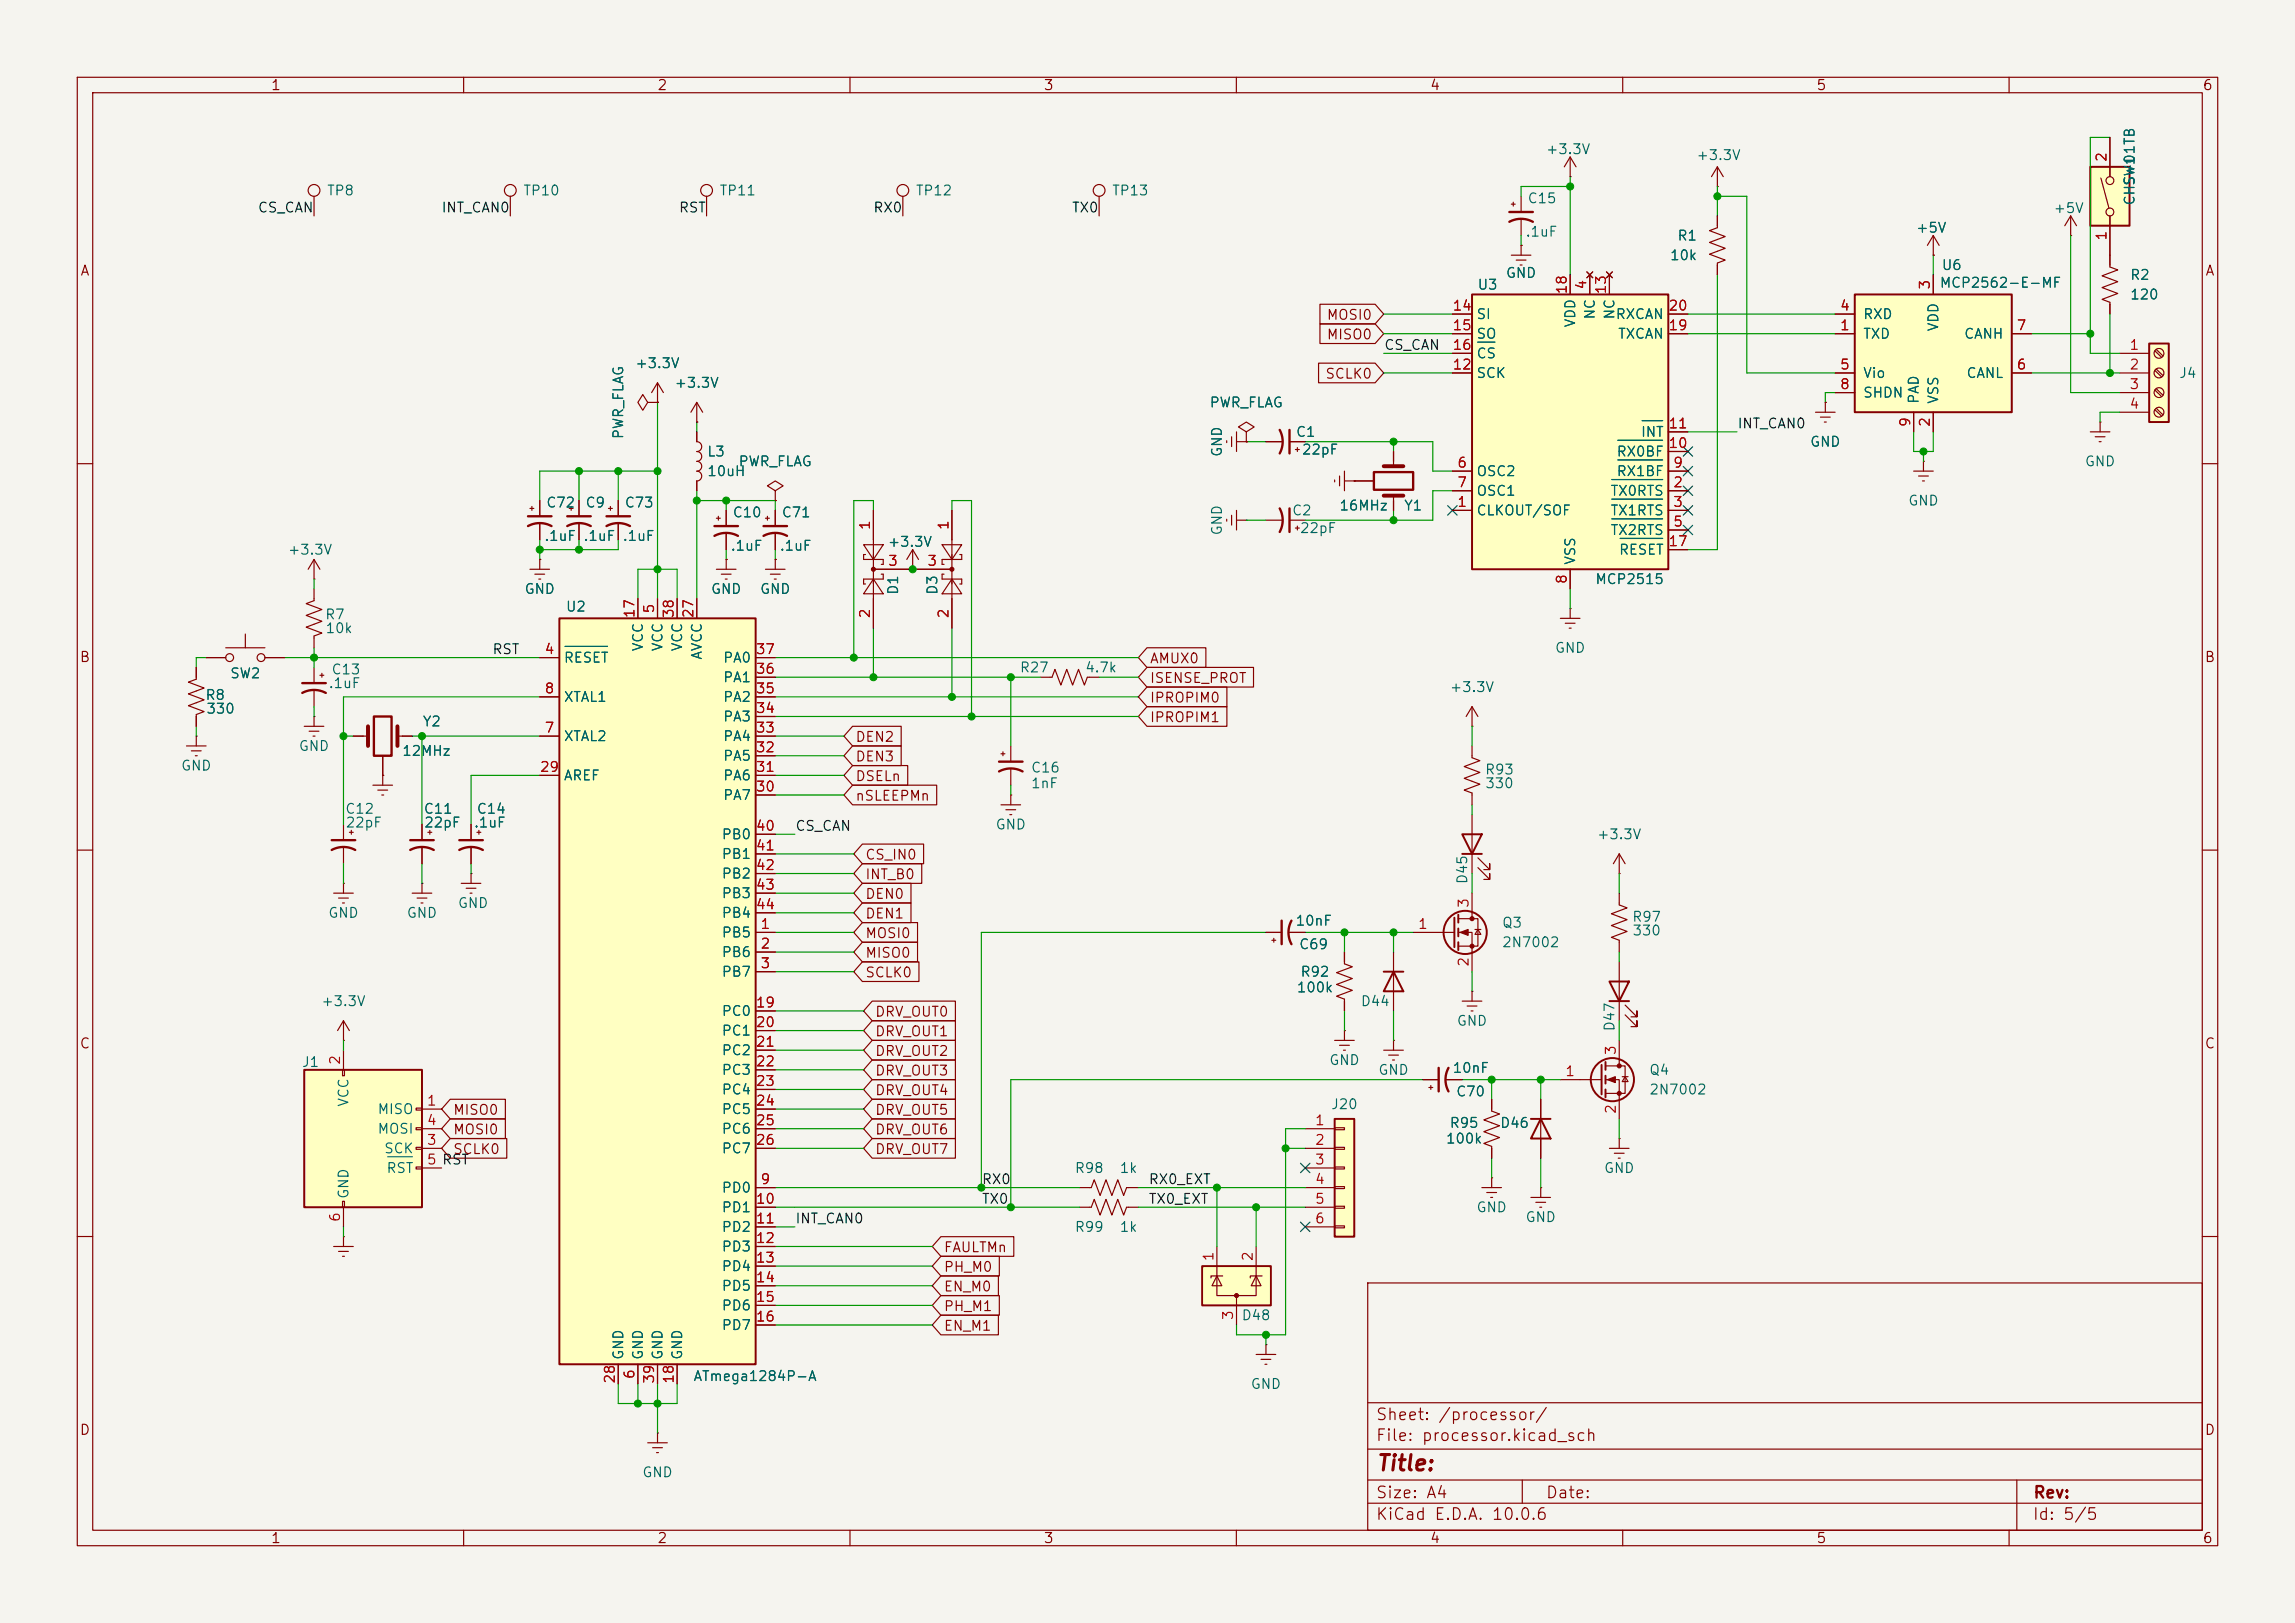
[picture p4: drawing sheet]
<svg xmlns="http://www.w3.org/2000/svg" width="297mm" height="210mm" viewBox="0 0 297 210" stroke-linecap="round" stroke-linejoin="round" font-family="sans-serif">
<defs><g id="words">
<text font-size="2" fill="#840000" x="178" y="190.8">Title:</text>
<g font-size="1.5" fill="#840000">
<text x="178" y="184.1">Sheet: /processor/</text>
<text x="178" y="186.8">File: processor.kicad_sch</text>
<text x="178" y="197">KiCad E.D.A. 10.0.6</text>
<text x="178" y="194.2">Size: A4</text>
<text x="200" y="194.2">Date:</text>
<text x="263" y="197">Id: 5/5</text>
<text x="263" y="194.2">Rev:</text>
</g>
<g font-size="1.3" fill="#840000">
<text x="35" y="12">1</text>
<text x="85" y="12">2</text>
<text x="135" y="12">3</text>
<text x="185" y="12">4</text>
<text x="235" y="12">5</text>
<text x="285" y="12">6</text>
<text x="10.3" y="36">A</text>
<text x="285.3" y="36">A</text>
<text x="171.6" y="41.7">MOSI0</text>
<text x="171.6" y="44.2">MISO0</text>
<text x="171.4" y="49.3">SCLK0</text>
<text x="10.2" y="86">B</text>
<text x="148.7" y="86.1">AMUX0</text>
<text x="148.7" y="88.7">ISENSE_PROT</text>
<text x="285.2" y="86">B</text>
<text x="148.7" y="93.8">IPROPIM1</text>
<text x="148.7" y="91.2">IPROPIM0</text>
<text x="110.6" y="98.8">DEN3</text>
<text x="110.6" y="101.4">DSELn</text>
<text x="110.6" y="96.3">DEN2</text>
<text x="110.6" y="103.9">nSLEEPMn</text>
<text x="111.9" y="111.5">CS_IN0</text>
<text x="111.9" y="114.1">INT_B0</text>
<text x="111.9" y="116.6">DEN0</text>
<text x="111.9" y="119.2">DEN1</text>
<text x="111.9" y="121.7">MOSI0</text>
<text x="111.9" y="124.2">MISO0</text>
<text x="111.9" y="126.8">SCLK0</text>
<text x="113.2" y="131.9">DRV_OUT0</text>
<text x="10.2" y="136">C</text>
<text x="113.2" y="134.4">DRV_OUT1</text>
<text x="113.2" y="136.9">DRV_OUT2</text>
<text x="285.2" y="136">C</text>
<text x="113.2" y="142">DRV_OUT4</text>
<text x="113.2" y="139.5">DRV_OUT3</text>
<text x="58.6" y="149.6">SCLK0</text>
<text x="58.6" y="147.1">MOSI0</text>
<text x="58.6" y="144.6">MISO0</text>
<text x="113.2" y="147.1">DRV_OUT6</text>
<text x="113.2" y="144.6">DRV_OUT5</text>
<text x="113.2" y="149.6">DRV_OUT7</text>
<text x="122.1" y="162.3">FAULTMn</text>
<text x="122.1" y="164.9">PH_M0</text>
<text x="122.1" y="167.4">EN_M0</text>
<text x="122.1" y="170">PH_M1</text>
<text x="122.1" y="172.5">EN_M1</text>
<text x="10.2" y="186">D</text>
<text x="285.2" y="186">D</text>
<text x="35" y="200">1</text>
<text x="85" y="200">2</text>
<text x="135" y="200">3</text>
<text x="185" y="200">4</text>
<text x="235" y="200">5</text>
<text x="285" y="200">6</text>
</g>
<g font-size="1.3" fill="#006464">
<text x="200" y="20.3">+3.3V</text>
<text x="219.4" y="21">+3.3V</text>
<text x="276.6" y="22.9" transform="rotate(-90 276.6 22.9)">-01TB</text>
<text x="42.2" y="25.6">TP8</text>
<text x="67.6" y="25.6">TP10</text>
<text x="93" y="25.6">TP11</text>
<text x="118.4" y="25.6">TP12</text>
<text x="143.8" y="25.6">TP13</text>
<text x="197.6" y="26.6">C15</text>
<text x="265.7" y="27.9">+5V</text>
<text x="276.6" y="26.7" transform="rotate(-90 276.6 26.7)">CHSW1</text>
<text x="197.3" y="30.9">.1uF</text>
<text x="216" y="34">10k</text>
<text x="217" y="31.4">R1</text>
<text x="247.9" y="30.4">+5V</text>
<text x="251.2" y="35.3">U6</text>
<text x="191" y="41.6">SI</text>
<text x="191.1" y="37.8">U3</text>
<text x="194.8" y="36.3">GND</text>
<text x="206.7" y="41.4" transform="rotate(-90 206.7 41.4)">NC</text>
<text x="209" y="41.6">RXCAN</text>
<text x="209.2" y="41.4" transform="rotate(-90 209.2 41.4)">NC</text>
<text x="241" y="41.6">RXD</text>
<text x="250.9" y="37.5">MCP2562-E-MF</text>
<text x="275.6" y="36.5">R2</text>
<text x="275.6" y="39.1">120</text>
<text x="82.1" y="48">+3.3V</text>
<text x="191" y="44.1">SO</text>
<text x="191" y="46.7">CS</text>
<text x="204.2" y="42.5" transform="rotate(-90 204.2 42.5)">VDD</text>
<text x="209.3" y="44.1">TXCAN</text>
<text x="241" y="44.1">TXD</text>
<text x="251.2" y="43" transform="rotate(-90 251.2 43)">VDD</text>
<text x="254.1" y="44.1">CANH</text>
<text x="87.2" y="50.5">+3.3V</text>
<text x="156.4" y="53">PWR_FLAG</text>
<text x="191" y="49.2">SCK</text>
<text x="241" y="49.2">Vio</text>
<text x="241" y="51.8">SHDN</text>
<text x="248.6" y="52.4" transform="rotate(-90 248.6 52.4)">PAD</text>
<text x="251.2" y="52.4" transform="rotate(-90 251.2 52.4)">VSS</text>
<text x="254.4" y="49.2">CANL</text>
<text x="281.9" y="49.2">J4</text>
<text x="81" y="56.9" transform="rotate(-90 81 56.9)">PWR_FLAG</text>
<text x="91.4" y="59.4">L3</text>
<text x="158.4" y="59.2" transform="rotate(-90 158.4 59.2)">GND</text>
<text x="167.6" y="56.8">C1</text>
<text x="168.4" y="59.1">22pF</text>
<text x="209.1" y="59.4">RX0BF</text>
<text x="212.3" y="56.8">INT</text>
<text x="234.2" y="58.1">GND</text>
<text x="70.6" y="66">C72</text>
<text x="75.7" y="66">C9</text>
<text x="80.8" y="66">C73</text>
<text x="91.4" y="61.9">10uH</text>
<text x="95.5" y="60.7">PWR_FLAG</text>
<text x="191" y="61.9">OSC2</text>
<text x="191" y="64.5">OSC1</text>
<text x="208.3" y="64.5">TX0RTS</text>
<text x="209.1" y="61.9">RX1BF</text>
<text x="246.9" y="65.7">GND</text>
<text x="269.7" y="60.7">GND</text>
<text x="70.3" y="70.3">.1uF .1uF .1uF</text>
<text x="94.5" y="71.6">.1uF</text>
<text x="94.7" y="67.3">C10</text>
<text x="100.8" y="71.6">.1uF</text>
<text x="101.1" y="67.3">C71</text>
<text x="114.8" y="71.1">+3.3V</text>
<text x="158.4" y="69.4" transform="rotate(-90 158.4 69.4)">GND</text>
<text x="167.1" y="67">C2</text>
<text x="168.1" y="69.3">22pF</text>
<text x="173.2" y="66.4">16MHz</text>
<text x="181.6" y="66.4">Y1</text>
<text x="191" y="67">CLKOUT/SOF</text>
<text x="208.3" y="67">TX1RTS</text>
<text x="208.3" y="69.5">TX2RTS</text>
<text x="37.2" y="72.1">+3.3V</text>
<text x="67.8" y="77.2">GND</text>
<text x="91.9" y="77.2">GND</text>
<text x="98.3" y="77.2">GND</text>
<text x="116.5" y="77.1" transform="rotate(-90 116.5 77.1)">D1</text>
<text x="121.6" y="77.1" transform="rotate(-90 121.6 77.1)">D3</text>
<text x="204.2" y="73.2" transform="rotate(-90 204.2 73.2)">VSS</text>
<text x="206.4" y="75.9">MCP2515</text>
<text x="209.4" y="72.1">RESET</text>
<text x="42" y="80.5">R7</text>
<text x="42" y="82.2">10k</text>
<text x="73.1" y="79.4">U2</text>
<text x="29.7" y="88.1">SW2</text>
<text x="42.4" y="89.4">.1uF</text>
<text x="42.8" y="87.6">C13</text>
<text x="72.9" y="86.1">RESET</text>
<text x="83.5" y="84.4" transform="rotate(-90 83.5 84.4)">VCC</text>
<text x="86.1" y="84.4" transform="rotate(-90 86.1 84.4)">VCC</text>
<text x="88.6" y="84.4" transform="rotate(-90 88.6 84.4)">VCC</text>
<text x="91.1" y="85.5" transform="rotate(-90 91.1 85.5)">AVCC</text>
<text x="93.5" y="88.6">PA1</text>
<text x="93.5" y="86.1">PA0</text>
<text x="131.9" y="87.3">R27</text>
<text x="140.3" y="87.3">4.7k</text>
<text x="187.5" y="89.9">+3.3V</text>
<text x="201.1" y="84.8">GND</text>
<text x="26.5" y="90.9">R8</text>
<text x="26.6" y="92.7">330</text>
<text x="54.6" y="94.3">Y2</text>
<text x="72.9" y="91.1">XTAL1</text>
<text x="93.5" y="93.7">PA3</text>
<text x="93.5" y="91.1">PA2</text>
<text x="23.3" y="100">GND</text>
<text x="38.6" y="97.5">GND</text>
<text x="52" y="98.1">12MHz</text>
<text x="72.9" y="96.2">XTAL2</text>
<text x="72.9" y="101.3">AREF</text>
<text x="93.5" y="101.3">PA6</text>
<text x="93.5" y="98.8">PA5</text>
<text x="93.5" y="96.2">PA4</text>
<text x="133.3" y="100.3">C16</text>
<text x="192.1" y="100.5">R93</text>
<text x="44.6" y="105.6">C12</text>
<text x="44.6" y="107.4">22pF</text>
<text x="54.7" y="105.6">C11</text>
<text x="54.8" y="107.4">22pF</text>
<text x="61.2" y="107.4">.1uF</text>
<text x="61.6" y="105.6">C14</text>
<text x="93.5" y="103.8">PA7</text>
<text x="128.7" y="107.6">GND</text>
<text x="133.3" y="102.3">1nF</text>
<text x="192.1" y="102.3">330</text>
<text x="93.3" y="108.9">PB0</text>
<text x="93.3" y="111.5">PB1</text>
<text x="93.3" y="114">PB2</text>
<text x="206.6" y="108.9">+3.3V</text>
<text x="42.4" y="119.1">GND</text>
<text x="52.5" y="119.1">GND</text>
<text x="59.2" y="117.8">GND</text>
<text x="93.3" y="116.5">PB3</text>
<text x="93.3" y="119.1">PB4</text>
<text x="190.2" y="114.5" transform="rotate(-90 190.2 114.5)">D45</text>
<text x="211.1" y="119.6">R97</text>
<text x="93.3" y="121.6">PB5</text>
<text x="93.3" y="124.2">PB6</text>
<text x="167.6" y="120.1">10nF</text>
<text x="168" y="123.1">C69</text>
<text x="194.3" y="120.3">Q3</text>
<text x="194.3" y="122.9">2N7002</text>
<text x="211.2" y="121.4">330</text>
<text x="41.5" y="130.5">+3.3V</text>
<text x="93.3" y="126.7">PB7</text>
<text x="93.3" y="131.8">PC0</text>
<text x="167.7" y="128.7">100k</text>
<text x="168.2" y="126.7">R92</text>
<text x="176" y="130.5">D44</text>
<text x="93.3" y="134.3">PC1</text>
<text x="93.3" y="136.9">PC2</text>
<text x="188.4" y="133">GND</text>
<text x="209.2" y="133.5" transform="rotate(-90 209.2 133.5)">D47</text>
<text x="39" y="138.4">J1</text>
<text x="45.4" y="143.3" transform="rotate(-90 45.4 143.3)">VCC</text>
<text x="93.3" y="139.4">PC3</text>
<text x="93.3" y="141.9">PC4</text>
<text x="171.9" y="138.1">GND</text>
<text x="172.2" y="143.8">J20</text>
<text x="178.3" y="139.4">GND</text>
<text x="187.9" y="139.1">10nF</text>
<text x="188.4" y="142.2">C70</text>
<text x="213.3" y="139.4">Q4</text>
<text x="213.3" y="141.9">2N7002</text>
<text x="48.8" y="144.5">MISO</text>
<text x="48.8" y="147">MOSI</text>
<text x="49.6" y="149.6">SCK</text>
<text x="93.3" y="144.5">PC5</text>
<text x="93.3" y="147">PC6</text>
<text x="93.3" y="149.6">PC7</text>
<text x="187" y="148.3">100k</text>
<text x="187.5" y="146.3">R95</text>
<text x="194" y="146.3">D46</text>
<text x="45.4" y="155.2" transform="rotate(-90 45.4 155.2)">GND</text>
<text x="49.9" y="152.1">RST</text>
<text x="93.3" y="154.6">PD0</text>
<text x="139" y="152.1">R98</text>
<text x="144.8" y="152.1">1k</text>
<text x="207.5" y="152.1">GND</text>
<text x="93.3" y="157.2">PD1</text>
<text x="93.3" y="159.7">PD2</text>
<text x="139" y="159.7">R99</text>
<text x="144.8" y="159.7">1k</text>
<text x="191" y="157.2">GND</text>
<text x="197.3" y="158.4">GND</text>
<text x="93.3" y="162.3">PD3</text>
<text x="93.3" y="164.8">PD4</text>
<text x="93.3" y="167.3">PD5</text>
<text x="93.3" y="169.9">PD6</text>
<text x="93.3" y="172.4">PD7</text>
<text x="160.6" y="171.1">D48</text>
<text x="81" y="176" transform="rotate(-90 81 176)">GND</text>
<text x="83.5" y="176" transform="rotate(-90 83.5 176)">GND</text>
<text x="86.1" y="176" transform="rotate(-90 86.1 176)">GND</text>
<text x="88.6" y="176" transform="rotate(-90 88.6 176)">GND</text>
<text x="89.6" y="179">ATmega1284P-A</text>
<text x="161.8" y="180">GND</text>
<text x="83" y="191.5">GND</text>
</g>
<g font-size="1.3" fill="#a90000">
<text x="272.9" y="21.1" transform="rotate(-90 272.9 21.1)">2</text>
<text x="272.9" y="31.2" transform="rotate(-90 272.9 31.2)">1</text>
<text x="187.9" y="40.5">14</text>
<text x="203.1" y="38.2" transform="rotate(-90 203.1 38.2)">18</text>
<text x="205.6" y="37.6" transform="rotate(-90 205.6 37.6)">4</text>
<text x="208.1" y="38.2" transform="rotate(-90 208.1 38.2)">13</text>
<text x="215.8" y="40.5">20</text>
<text x="238" y="40.5">4</text>
<text x="250.1" y="37.6" transform="rotate(-90 250.1 37.6)">3</text>
<text x="187.9" y="43">15</text>
<text x="187.9" y="45.6">16</text>
<text x="215.8" y="43">19</text>
<text x="238" y="43">1</text>
<text x="260.9" y="43">7</text>
<text x="275.5" y="45.6">1</text>
<text x="187.9" y="48.1">12</text>
<text x="238" y="48.1">5</text>
<text x="238" y="50.7">8</text>
<text x="260.9" y="48.1">6</text>
<text x="275.5" y="48.1">2</text>
<text x="275.5" y="50.7">3</text>
<text x="275.5" y="53.2">4</text>
<text x="215.8" y="58.3">10</text>
<text x="215.8" y="55.7">11</text>
<text x="247.5" y="55.3" transform="rotate(-90 247.5 55.3)">9</text>
<text x="250.1" y="55.3" transform="rotate(-90 250.1 55.3)">2</text>
<text x="188.5" y="65.9">1</text>
<text x="188.5" y="60.8">6</text>
<text x="188.5" y="63.4">7</text>
<text x="216.4" y="63.4">2</text>
<text x="216.4" y="65.9">3</text>
<text x="216.4" y="60.8">9</text>
<text x="112.9" y="68.7" transform="rotate(-90 112.9 68.7)">1</text>
<text x="123.1" y="68.7" transform="rotate(-90 123.1 68.7)">1</text>
<text x="215.8" y="71">17</text>
<text x="216.4" y="68.4">5</text>
<text x="114.8" y="73.5">3</text>
<text x="119.9" y="73.5">3</text>
<text x="203.1" y="75.7" transform="rotate(-90 203.1 75.7)">8</text>
<text x="82.4" y="80.1" transform="rotate(-90 82.4 80.1)">17</text>
<text x="85" y="79.5" transform="rotate(-90 85 79.5)">5</text>
<text x="87.5" y="80.1" transform="rotate(-90 87.5 80.1)">38</text>
<text x="90" y="80.1" transform="rotate(-90 90 80.1)">27</text>
<text x="112.9" y="80.1" transform="rotate(-90 112.9 80.1)">2</text>
<text x="123.1" y="80.1" transform="rotate(-90 123.1 80.1)">2</text>
<text x="70.4" y="85">4</text>
<text x="97.7" y="87.5">36</text>
<text x="97.7" y="85">37</text>
<text x="70.4" y="95.1">7</text>
<text x="70.4" y="90">8</text>
<text x="97.7" y="95.1">33</text>
<text x="97.7" y="92.6">34</text>
<text x="97.7" y="90">35</text>
<text x="69.8" y="100.2">29</text>
<text x="97.7" y="100.2">31</text>
<text x="97.7" y="97.7">32</text>
<text x="97.7" y="102.7">30</text>
<text x="97.7" y="107.8">40</text>
<text x="97.7" y="110.4">41</text>
<text x="97.7" y="112.9">42</text>
<text x="97.7" y="115.4">43</text>
<text x="97.7" y="118">44</text>
<text x="190.4" y="117.6" transform="rotate(-90 190.4 117.6)">3</text>
<text x="98.3" y="120.5">1</text>
<text x="98.3" y="123.1">2</text>
<text x="98.3" y="125.6">3</text>
<text x="183.4" y="120.5">1</text>
<text x="190.4" y="125.2" transform="rotate(-90 190.4 125.2)">2</text>
<text x="97.7" y="130.7">19</text>
<text x="44.3" y="137.9" transform="rotate(-90 44.3 137.9)">2</text>
<text x="97.7" y="133.2">20</text>
<text x="97.7" y="135.8">21</text>
<text x="209.4" y="136.6" transform="rotate(-90 209.4 136.6)">3</text>
<text x="55.1" y="143.4">1</text>
<text x="97.7" y="138.3">22</text>
<text x="97.7" y="140.8">23</text>
<text x="97.7" y="143.4">24</text>
<text x="202.5" y="139.6">1</text>
<text x="55.1" y="148.5">3</text>
<text x="55.1" y="145.9">4</text>
<text x="97.7" y="145.9">25</text>
<text x="97.7" y="148.5">26</text>
<text x="170.1" y="145.9">1</text>
<text x="170.1" y="148.5">2</text>
<text x="209.4" y="144.2" transform="rotate(-90 209.4 144.2)">2</text>
<text x="55.1" y="151">5 RST</text>
<text x="98.3" y="153.5">9</text>
<text x="170.1" y="151">3</text>
<text x="170.1" y="153.5">4</text>
<text x="44.3" y="158.2" transform="rotate(-90 44.3 158.2)">6</text>
<text x="97.7" y="156.1">10</text>
<text x="97.7" y="158.6">11</text>
<text x="97.7" y="161.2">12</text>
<text x="170.1" y="156.1">5</text>
<text x="170.1" y="158.6">6</text>
<text x="97.7" y="163.7">13</text>
<text x="97.7" y="166.2">14</text>
<text x="157.3" y="163.3" transform="rotate(-90 157.3 163.3)">1</text>
<text x="162.4" y="163.3" transform="rotate(-90 162.4 163.3)">2</text>
<text x="97.7" y="168.8">15</text>
<text x="97.7" y="171.3">16</text>
<text x="159.9" y="170.9" transform="rotate(-90 159.9 170.9)">3</text>
<text x="79.9" y="179.1" transform="rotate(-90 79.9 179.1)">28</text>
<text x="82.4" y="178.5" transform="rotate(-90 82.4 178.5)">6</text>
<text x="85" y="179.1" transform="rotate(-90 85 179.1)">39</text>
<text x="87.5" y="179.1" transform="rotate(-90 87.5 179.1)">18</text>
</g>
<g font-size="1.3" fill="#0f0f0f">
<text x="33.3" y="27.8">CS_CAN</text>
<text x="57" y="27.8">INT_CAN0</text>
<text x="87.8" y="27.8">RST</text>
<text x="112.9" y="27.8">RX0</text>
<text x="138.6" y="27.8">TX0</text>
<text x="179" y="45.6">CS_CAN</text>
<text x="224.8" y="55.8">INT_CAN0</text>
<text x="63.6" y="85">RST</text>
<text x="102.8" y="107.8">CS_CAN</text>
<text x="127" y="153.5">RX0</text>
<text x="148.6" y="153.5">RX0_EXT</text>
<text x="102.8" y="158.6">INT_CAN0</text>
<text x="127" y="156.1">TX0</text>
<text x="148.6" y="156.1">TX0_EXT</text>
</g>
</g></defs>
<path d="M0 0h297v210h-297z" fill="#f5f4ef" stroke="#f5f4ef" stroke-width=".13"/>
<g fill="none" stroke="#840000" stroke-width=".15">
<path d="M10 10h277v190h-277zM12 12h273v186h-273zM60 10v2M110 10v2M160 10v2M210 10v2M260 10v2M66 25.4v2.5M116.8 25.4v2.5M163.8 57.2h2.1M166.9 57.2h2M167.6 58.2h.5"/>
<path d="M167.9 57.9v.5M180.3 58.4v1.9M10 60h2M175.3 62.2h2.5M180.3 64.1v1.9M285 60h2M129.5 97.5h.5M129.8 97.3v.5M130.8 96.5v2.1M130.8 99.6v2M10 110h2M285 110h2"/>
<path d="M189.2 129.5h2.6M189.9 130.2h1.2M190.4 130.8h.2M190.5 128.3h.1M190.5 128.3v1.2M191.8 153.7h2.5M192.4 154.3h1.3M192.9 154.9h.3M193 152.4h.1M193 152.4v1.3M10 160h2M177 166h108v32h-108z"/>
<path d="M285 160h2M60 198v2M110 198v2M160 198v2M177 194.5h108M177 191.5h108M177 187.5h108M177 181.5h108M197 191.5v3M210 198v2M260 198v2M261 191.5v6.5"/>
<circle cx="66" cy="24.6" r=".76"/>
<circle cx="116.8" cy="24.6" r=".76"/>
</g>
<path d="M165.6 55.6a3.2 3.2 0 0 1 0 3.1M166.9 55.6v3.1M177.8 61.1h5.1v2.3h-5.1zM129.3 99.8a3.2 3.2 0 0 1 3 0M129.3 98.6h3" fill="none" stroke="#840000" stroke-width=".3"/>
<path d="M179.1 60.3h2.5M179.1 64.1h2.5" fill="none" stroke="#840000" stroke-width=".51"/>
<path d="M240 38.1h20.3v15.2h-20.3z" fill="#ffffc2"/>
<path d="M240 38.1h20.3v15.2h-20.3z" fill="none" stroke="#840000" stroke-width=".25"/>
<g fill="none" stroke="#840000" stroke-width=".15">
<path d="M250.2 33h.1M250.2 30.5v2.5M250.2 35.6v2.5M250.2 30.5l-.8 1.3M250.2 30.5l.8 1.3M237.5 43.2h2.5M237.5 40.6h2.5M237.5 48.3h2.5M237.5 50.8h2.5M247.6 53.3v2.6M250.2 53.3v2.6M260.3 43.2h2.6"/>
<path d="M260.3 48.3h2.6M270.5 55.9h2.5M271.1 56.5h1.3M271.7 57.2h.2M271.8 54.6h.1M271.8 54.6v1.3M111.8 70.5h2.5l-1.3 1.9zM112 71.8h-.2v.6h2.5v.6h-.3M113 74.9l1.3 1.9h-2.5zM113 66v15.3M113 73.7h10.2M114 74.3h.3v.6h-2.5v.7h.2"/>
<path d="M118.1 73.7h.1M118.1 71.1l-.8 1.3M118.1 71.1l.8 1.3M118.1 71.1v2.6M121.9 70.5h2.6l-1.3 1.9zM122.2 74.3h-.3v.6h2.6v.7h-.3M123.2 74.9l1.3 1.9h-2.6zM123.2 66v15.3M124.2 71.8h.3v.6h-2.6v.6h.3M44.4 106.7v2M44.4 109.7v2.1M45.2 107.7h.5"/>
<path d="M45.5 107.4v.6M48.3 101.6h2.5M48.9 102.2h1.3M49.4 102.9h.3M49.5 100.3h.1M49.5 100.3v1.3M54.6 106.7v2M54.6 109.7v2.1M55.4 107.7h.5M55.6 107.4v.6"/>
</g>
<g fill="#840000" stroke="#840000" stroke-width=".15">
<circle cx="113" cy="73.7" r=".25"/>
<circle cx="123.2" cy="73.7" r=".25"/>
</g>
<path d="M42.9 110a3.2 3.2 0 0 1 3.1 0M42.9 108.7h3.1M53.1 110a3.2 3.2 0 0 1 3 0M53.1 108.7h3" fill="none" stroke="#840000" stroke-width=".3"/>
<path d="M72.4 80h25.4v96.5h-25.4z" fill="#ffffc2"/>
<path d="M72.4 80h25.4v96.5h-25.4z" fill="none" stroke="#840000" stroke-width=".25"/>
<g fill="none" stroke="#840000" stroke-width=".15">
<path d="M248.9 59.7h.1M248.9 59.7v1.3M82.5 77.5v2.5M85.1 77.5v2.5M87.6 77.5v2.5M90.2 77.5v2.5M247.6 61h2.6M248.3 61.6h1.3M248.8 62.2h.2M69.8 85.1h2.6M69.8 95.3h2.6M69.8 90.2h2.6"/>
<path d="M97.8 85.1h2.5M97.8 95.3h2.5M97.8 90.2h2.5M97.8 97.8h2.5M97.8 92.7h2.5M97.8 87.6h2.5M59.7 114.3h2.5M60.3 114.9h1.3M60.8 115.6h.3M61 113h.1M61 106.7v2M61 109.7v2.1"/>
<path d="M61 113v1.3M61.7 107.7h.5M62 107.4v.6M69.8 100.3h2.6M97.8 100.3h2.5M97.8 102.9h2.5M97.8 108h2.5M97.8 110.5h2.5M97.8 113h2.5M97.8 115.6h2.5M97.8 118.1h2.5M97.8 120.7h2.5"/>
<path d="M97.8 123.2h2.5M97.8 125.7h2.5M97.8 130.8h2.5M97.8 133.4h2.5M97.8 135.9h2.5M97.8 138.4h2.5M97.8 153.7h2.5M97.8 156.2h2.5M97.8 158.8h2.5M97.8 141h2.5M97.8 143.5h2.5M97.8 146.1h2.5"/>
<path d="M97.8 148.6h2.5M43.2 161.3h2.5M43.8 161.9h1.3M44.3 162.6h.3M44.4 160h.1M44.4 160v1.3M80 176.5v2.6M82.5 176.5v2.6M85.1 176.5v2.6M87.6 176.5v2.6M97.8 161.3h2.5M97.8 163.8h2.5"/>
<path d="M97.8 166.4h2.5M97.8 168.9h2.5M97.8 171.5h2.5"/>
</g>
<path d="M73.1 83.6h5.5" fill="none" stroke="#006464" stroke-width=".15"/>
<path d="M59.4 110a3.2 3.2 0 0 1 3.1 0M59.4 108.7h3.1" fill="none" stroke="#840000" stroke-width=".3"/>
<path d="M39.4 138.4h15.2v17.8h-15.2z" fill="#ffffc2"/>
<g fill="none" stroke="#840000" stroke-width=".15">
<path d="M234.9 53.3h2.6M235.6 54h1.3M236.1 54.6h.2M236.2 52.1h.1M236.2 52.1v1.2M44.3 138.4h.3v.8h-.3zM44.4 135.9v2.5M44.3 155.4h.3v.8h-.3zM44.4 156.2v2.6M53.8 143.4h.8v.2h-.8zM53.8 145.9h.8v.3h-.8zM53.8 148.5h.8v.2h-.8z"/>
<path d="M53.8 151h.8v.3h-.8zM54.6 143.5h2.5M54.6 148.6h2.5M54.6 146.1h2.5M54.6 151.1h2.5"/>
</g>
<path d="M39.4 138.4h15.2v17.8h-15.2z" fill="none" stroke="#840000" stroke-width=".25"/>
<path d="M50.2 149.7h3.2" fill="none" stroke="#006464" stroke-width=".15"/>
<path d="M270.5 21.6h5.1v7.6h-5.1z" fill="#ffffc2"/>
<g fill="none" stroke="#840000" stroke-width=".15">
<path d="M273 17.8v5.1M268 30.5h.1M268 27.9l-.8 1.3M268 27.9l.7 1.3M268 27.9v2.6M271.9 23l1 3.9M273 27.9v6.6l1.1 .4-2.1 .8 2.1 .7-2.1 .8 2.1 .8-2.1 .7 1 .4v1.5M53.3 115.6h2.6M54 116.2h1.2M54.5 116.8h.2M54.6 114.3h.1M54.6 114.3v1.3"/>
<path d="M44.4 134.6h.1M44.4 132.1l-.7 1.3M44.4 132.1l.8 1.3M44.4 132.1v2.5"/>
<circle cx="273" cy="23.4" r=".51"/>
<circle cx="273" cy="27.4" r=".51"/>
</g>
<path d="M270.5 21.6h5.1v7.6h-5.1z" fill="none" stroke="#840000" stroke-width=".25"/>
<path d="M278.1 44.5h2.6v10.1h-2.6z" fill="#ffffc2"/>
<path d="M278.1 44.5h2.6v10.1h-2.6z" fill="none" stroke="#840000" stroke-width=".25"/>
<g fill="none" stroke="#840000" stroke-width=".15">
<path d="M274.3 45.7h3.8M274.3 48.3h3.8M274.3 50.8h3.8M274.3 53.3h3.8M278.9 45.4l.8 .8M278.9 47.9l.8 .9M278.9 50.5l.8 .8M278.9 53l.8 .8M279 45.2l.9 .9M279 47.8l.9 .8M279 50.3l.9 .8M279 52.8l.9 .9"/>
<path d="M45.7 95.3h1.9M49.5 97.8v2.5M51.4 95.3h1.9M43.2 115.6h2.5M43.8 116.2h1.3M44.3 116.8h.3M44.4 114.3h.1M44.4 114.3v1.3M162.6 175.3h2.5M163.2 175.9h1.3M163.7 176.5h.3M163.8 174h.1"/>
<path d="M163.8 174v1.3"/>
<circle cx="279.4" cy="50.8" r=".63"/>
<circle cx="279.4" cy="53.3" r=".63"/>
<circle cx="279.4" cy="45.7" r=".63"/>
<circle cx="279.4" cy="48.3" r=".63"/>
</g>
<path d="M47.6 94v2.5M51.4 94v2.5" fill="none" stroke="#840000" stroke-width=".51"/>
<path d="M48.4 92.7h2.3v5.1h-2.3z" fill="none" stroke="#840000" stroke-width=".3"/>
<path d="M172.7 144.8h2.6v15.2h-2.6z" fill="#ffffc2"/>
<path d="M172.7 144.8h2.6v15.2h-2.6z" fill="none" stroke="#840000" stroke-width=".25"/>
<path d="M168.9 146.1h3.8M168.9 148.6h3.8M168.9 151.1h3.8M168.9 153.7h3.8M168.9 156.2h3.8M168.9 158.8h3.8M172.7 145.9h1.3v.3h-1.3zM172.7 148.5h1.3v.2h-1.3zM172.7 151h1.3v.3h-1.3zM172.7 153.5h1.3v.3h-1.3zM172.7 156.1h1.3v.2h-1.3zM172.7 158.6h1.3v.3h-1.3z" fill="none" stroke="#840000" stroke-width=".15"/>
<path d="M155.6 163.8h8.9v5.1h-8.9z" fill="#ffffc2"/>
<path d="M155.6 163.8h8.9v5.1h-8.9z" fill="none" stroke="#840000" stroke-width=".25"/>
<g fill="none" stroke="#840000" stroke-width=".15">
<path d="M91.4 25.4v2.5M83.8 52.1l-.6-1-.7 1 .7 1 .6-1h1.3M85.1 52.1h.1M85.1 49.5l-.8 1.3M85.1 49.5l.8 1.3M85.1 49.5v2.6M90.2 54.6h.1M90.2 55.9v1.3a.64 .64 0 0 1 .6 .6 .64 .64 0 0 1-.6 .6 .64 .64 0 0 1 .6 .7 .64 .64 0 0 1-.6 .6 .64 .64 0 0 1 .6 .6 .64 .64 0 0 1-.6 .7M90.2 52.1l-.8 1.2M90.2 52.1l.7 1.2M90.2 52.1v2.5M161.3 55.9l1-.7-1-.6-1 .6 1 .7v1.3"/>
<path d="M161.3 57.2h.1M78.7 65.8h.5M79 65.5v.5M80 64.8v2M80 67.8v2.1M90.2 61a.64 .64 0 0 1 .6 .6 .64 .64 0 0 1-.6 .6M90.2 62.2v1.3M92.7 67.1h.5M92.7 73.7h2.5M93 66.8v.5M93.3 74.3h1.3M93.9 74.9h.2"/>
<path d="M94 72.4h.1M94 66v2.1M94 69.1v2M94 72.4v1.3M99.1 67.1h.5M99.1 73.7h2.5M99.3 66.8v.5M99.7 74.3h1.3M100.2 74.9h.3M100.3 63.5l1-.6-1-.7-1 .7 1 .6v1.3M100.3 64.8h.1M100.3 72.4h.1"/>
<path d="M100.3 66v2.1M100.3 69.1v2M100.3 72.4v1.3M163.8 67.3h2.1M166.9 67.3h2M167.6 68.3h.5M167.9 68.1v.5M203.2 78.7h.1M203.2 78.7v1.3M201.9 80h2.6M202.6 80.6h1.2M203.1 81.3h.2"/>
<path d="M163.8 120.7h2.1M164.6 121.7h.5M164.8 121.4v.5M166.9 120.7h2M139.7 153.7h1.5l.4-1 .8 2 .7-2 .8 2 .8-2 .7 2 .4-1h1.5M139.7 156.2h1.5l.4-1 .8 2 .7-2 .8 2 .8-2 .7 2 .4-1h1.5M157.5 165.1v2.5h5.1v-2.5M157.5 165.1l.6 1.3h-1.3zM157.5 161.3v3.8M158.2 165.1h-1.5v.3M160 167.6v3.9M162.6 165.1l.6 1.3h-1.3z"/>
<path d="M162.6 161.3v3.8M163.3 165.1h-1.5v.3"/>
<circle cx="91.4" cy="24.6" r=".76"/>
</g>
<circle cx="160" cy="167.6" r=".25" fill="#840000" stroke="#840000" stroke-width=".15"/>
<path d="M78.5 68.1a3.2 3.2 0 0 1 3 0M78.5 66.8h3M92.5 69.3a3.2 3.2 0 0 1 3 0M92.5 68.1h3M98.8 69.3a3.2 3.2 0 0 1 3.1 0M98.8 68.1h3.1M165.6 65.8a3.2 3.2 0 0 1 0 3M166.9 65.8v3M165.9 119.1v3.1M167.1 119.1a3.2 3.2 0 0 0 0 3.1" fill="none" stroke="#840000" stroke-width=".3"/>
<path d="M190.5 38.1h25.4v35.6h-25.4z" fill="#ffffc2"/>
<g fill="none" stroke="#840000" stroke-width=".25">
<path d="M190.5 38.1h25.4v35.6h-25.4zM188.2 118.7v3.9M188.7 118.4v1M189.2 108h2.6l-1.3 2.5zM189.2 110.5h2.6M179.1 125.7h2.5M180.3 125.7l1.3 2.6h-2.5zM188.7 120.1v1.1M188.7 121.9v1M207.3 137.8v3.8M207.8 137.4v1M207.8 139.2v1"/>
<path d="M208.3 127h2.5l-1.3 2.5zM208.3 129.5h2.5M198.1 144.8h2.6M199.4 144.8l1.3 2.5h-2.6zM207.8 141v1"/>
<circle cx="189.6" cy="120.6" r="2.79"/>
<circle cx="208.7" cy="139.7" r="2.79"/>
</g>
<g fill="none" stroke="#840000" stroke-width=".15">
<path d="M273 17.8v5.1M40.6 25.4v2.5M142.2 25.4v2.5M170.8 39.4h7.2l1.1 1.2-1.1 1.3h-7.2zM195.6 33h2.5M195.6 26.4h.5M195.8 26.2v.5M196.2 33.7h1.3M196.7 34.3h.3M196.8 31.8h.1M196.8 25.4v2M196.8 28.4v2.1"/>
<path d="M196.8 31.8v1.2M203.2 22.9h.1M203.2 20.3v2.6M203.2 35.6v2.5M203.2 20.3l-.8 1.3M203.2 20.3l.8 1.3M205.4 35.2l.7 .7M205.7 35.6v2.5M206.1 35.2l-.7 .7M207.9 35.2l.8 .7M208.3 35.6v2.5M208.7 35.2l-.8 .7"/>
<path d="M222.2 24.1h.1M222.2 27.9v1.6l-1 .3 2.1 .8-2.1 .8 2.1 .7-2.1 .8 2.1 .8-1.1 .3v1.6M222.2 21.6l-.7 1.3M222.2 21.6l.8 1.3M222.2 21.6v2.5M250.2 33h.1M250.2 35.6v2.5M273 27.9v6.4M273 39.4v1.2M85.1 52.1h.1M90.2 54.6h.1M90.2 55.9v1.3"/>
<path d="M158.7 57v.3M159.4 56.5v1.3M160 55.9v2.5M160 57.2h1.3M161.3 57.2h.1M163.8 57.2h2.1M166.9 57.2h2M170.6 47h7.4l1.1 1.3-1.1 1.2h-7.4zM170.8 41.9h7.2l1.1 1.3-1.1 1.3h-7.2zM180.3 58.4v1.3M188 48.3h2.5M188 40.6h2.5"/>
<path d="M188 43.2h2.5M188 45.7h2.5M215.9 58.4h2.5M215.9 55.9h2.5M215.9 40.6h2.5M215.9 43.2h2.5M236.2 52.1h.1M237.5 48.3h2.5M237.5 40.6h2.5M237.5 43.2h2.5M237.5 50.8h2.5M247.6 53.3v2.6"/>
<path d="M250.2 53.3v2.6M260.3 48.3h2.6M260.3 43.2h2.6M40.6 76.2v1.5l-1 .4 2.1 .8-2.1 .7 2.1 .8-2.1 .8 2.1 .7-1.1 .4v1.5M40.6 74.9h.1M40.6 72.4v2.5M40.6 72.4l.8 1.3M40.6 72.4l-.7 1.3M68.6 73.7h2.5M68.6 65.8h.5M68.8 65.5v.5M69.2 74.3h1.3"/>
<path d="M69.7 74.9h.3M69.8 72.4h.1M69.8 64.8v2M69.8 67.8v2.1M69.8 72.4v1.3M73.7 65.8h.5M73.9 65.5v.5M74.9 64.8v2M74.9 67.8v2.1M80 64.8v2M80 67.8v2.1M82.5 77.5v2.5"/>
<path d="M85.1 77.5v2.5M87.6 77.5v2.5M90.2 62.2v1.3M90.2 77.5v2.5M94 72.4h.1M94 66v2.1M94 69.1v2M100.3 64.8h.1M100.3 72.4h.1M100.3 66v2.1M100.3 69.1v2M113 73.7h10.2"/>
<path d="M113 66v3.9M113 77.5v3.8M118.1 73.7h.1M123.2 66v3.9M123.2 77.5v3.8M158.7 67.2v.2M159.4 66.7v1.2M160 67.3h1.3M160 66v2.6M161.3 67.3h.1M172.7 62.1v.3M173.4 61.6v1.3"/>
<path d="M174 61v2.5M174 62.2h3.8M175.3 62.2h.1M180.3 64.8v1.2M188 66h2.5M188 63.5h2.5M188 61h2.5M203.2 73.7v2.5M215.9 66h2.5M215.9 63.5h2.5M215.9 68.6h2.5M215.9 61h2.5"/>
<path d="M215.9 71.1h2.5M24.1 96.5h2.6M24.8 97.2h1.2M25.3 97.8h.2M25.4 95.3h.1M25.4 86.4v1.5l-1 .4 2 .7-2 .8 2 .8-2 .7 2 .8-1 .4v1.5M25.4 95.3v1.2M26.7 85.1h2.5M29.2 83.8h5.1M31.7 82v1.8M34.3 85.1h2.5M39.4 94h2.5"/>
<path d="M40 94.6h1.3M40.5 95.3h.3M40.6 92.7h.1M40.6 86.4v2M40.6 89.4v2M40.6 92.7v1.3M41.4 87.4h.5M41.7 87.1v.5M45.7 95.3h1.3M49.5 97.8v2.5M52.1 95.3h1.2M69.8 95.3h2.6"/>
<path d="M69.8 85.1h2.6M69.8 90.2h2.6M97.8 95.3h2.5M97.8 87.6h2.5M97.8 85.1h2.5M97.8 97.8h2.5M97.8 90.2h2.5M97.8 92.7h2.5M110.3 96.5h6.3v2.6h-6.3l-1.1-1.3zM110.3 99.1h7.2v2.5h-7.2l-1.1-1.3zM110.3 94h6.3v2.5h-6.3l-1.1-1.2zM134.6 87.6h1.5l.4-1 .8 2 .7-2 .8 2 .8-2 .7 2 .4-1h1.5"/>
<path d="M148.4 83.8h7.7v2.6h-7.7l-1.1-1.3zM148.4 91.4h10.4v2.6h-10.4l-1.1-1.3zM148.4 86.4h13.8v2.5h-13.8l-1.1-1.3zM148.4 88.9h10.4v2.5h-10.4l-1.1-1.2zM190.5 94h.1M190.5 96.5v1.5l1 .4-2 .8 2 .7-2 .8 2 .8-2 .7 1 .4v1.5M190.5 91.4l-.8 1.3M190.5 91.4l.8 1.3M190.5 91.4v2.6M49.5 100.3h.1M54.6 106.7v2M54.6 109.7v2.1"/>
<path d="M61 106.7v2M61 109.7v2.1M69.8 100.3h2.6M97.8 100.3h2.5M97.8 102.9h2.5M97.8 108h2.5M97.8 110.5h2.5M97.8 113h2.5M97.8 115.6h2.5M97.8 118.1h2.5M110.3 101.6h10.9v2.5h-10.9l-1.1-1.2zM111.6 111.8h7.7v2.5h-7.7l-1.1-1.3z"/>
<path d="M111.6 119.4h7.1v2.5h-7.1l-1.1-1.2zM111.6 114.3h6.3v2.5h-6.3l-1.1-1.2zM111.6 109.2h7.9v2.6h-7.9l-1.1-1.3zM111.6 116.8h6.3v2.6h-6.3l-1.1-1.3zM129.5 104.1h2.6M130.2 104.8h1.2M130.7 105.4h.2M130.8 102.9h.1M130.8 102.9v1.2M188.7 118.9h2.6v3.5h-2.6M190.5 105.4v7.6M190.5 115.6v3.3"/>
<path d="M191.3 112.3l1.5 1.5v-.8v.8h-.8M191.3 111l1.5 1.5v-.7v.7h-.8M209.5 115.6v1.5l1.1 .4-2.1 .7 2.1 .8-2.1 .8 2.1 .7-2.1 .8 1 .4v1.5M209.5 113h.1M209.5 110.5v2.5M209.5 110.5l-.7 1.3M209.5 110.5l.8 1.3M97.8 135.9h2.5M97.8 120.7h2.5M97.8 123.2h2.5M97.8 125.7h2.5M97.8 130.8h2.5"/>
<path d="M97.8 133.4h2.5M97.8 138.4h2.5M111.6 124.5h7.3v2.5h-7.3l-1.1-1.3zM111.6 121.9h7.1v2.6h-7.1l-1.1-1.3zM112.9 129.5h10.7v2.6h-10.7l-1.1-1.3zM112.9 132.1h10.7v2.5h-10.7l-1.1-1.2zM112.9 139.7h10.7v2.5h-10.7l-1.1-1.2zM112.9 137.2h10.7v2.5h-10.7l-1.1-1.3zM112.9 134.6h10.7v2.6h-10.7l-1.1-1.3zM163.8 120.7h2.1M166.9 120.7h2M172.7 134.6h2.6"/>
<path d="M173.4 135.3h1.2M173.9 135.9h.2M174 133.4h.1M174 123.2v1.5l1 .4-2 .8 2 .7-2 .8 2 .7-2 .8 1 .4v1.5M174 133.4v1.2M179.1 135.9h2.5M179.7 136.5h1.3M180.2 137.2h.3M180.3 134.6h.1M180.3 123.2v7.6M180.3 134.6v1.3M182.9 120.7h5.3"/>
<path d="M184.1 139.7h2.1M187.2 139.7h2M188.7 120.7h1.8v5M190.9 120.3h.7M191.3 120.3l.3 .6h-.7zM201.9 139.7h5.4M207.8 137.9h2.5v3.6h-2.5M207.8 139.7h1.7v5.1M209.5 124.5v7.6M209.5 134.6v3.3M209.9 139.3h.8M210.3 139.3l.4 .7h-.8z"/>
<path d="M210.3 131.3l1.5 1.5v-.7v.7h-.7M210.3 130l1.5 1.6v-.8v.8h-.7M58.3 147.3h7.3v2.6h-7.3l-1.2-1.3zM58.3 144.8h7.1v2.5h-7.1l-1.2-1.2zM58.3 142.2h7.1v2.6h-7.1l-1.2-1.3zM97.8 148.6h2.5M97.8 156.2h2.5M97.8 153.7h2.5M97.8 158.8h2.5M97.8 141h2.5M97.8 143.5h2.5M97.8 146.1h2.5"/>
<path d="M112.9 144.8h10.7v2.5h-10.7l-1.1-1.2zM112.9 142.2h10.7v2.6h-10.7l-1.1-1.3zM112.9 147.3h10.7v2.6h-10.7l-1.1-1.3zM184.9 140.7h.5M185.2 140.5v.5M193 142.2v1.6l1.1 .3-2.1 .8 2.1 .8-2.1 .7 2.1 .8-2.1 .8 1 .3v1.6M198.1 154.9h2.6M198.8 155.6h1.2M199.3 156.2h.2M199.4 153.7h.1M199.4 142.2v7.7M199.4 153.7v1.2"/>
<path d="M208.3 148.6h2.5M208.9 149.2h1.3M209.4 149.9h.3M209.5 147.3h.1M209.5 147.3v1.3M80 176.5v2.6M82.5 176.5v2.6M85.1 176.5v2.6M87.6 176.5v2.6M97.8 161.3h2.5M97.8 163.8h2.5M97.8 166.4h2.5"/>
<path d="M97.8 168.9h2.5M97.8 171.5h2.5M121.8 167.6h7.5v2.6h-7.5l-1.2-1.3zM121.8 160h9.4v2.6h-9.4l-1.2-1.3zM121.8 162.6h7.5v2.5h-7.5l-1.2-1.3zM121.8 165.1h7.4v2.5h-7.4l-1.2-1.2zM121.8 170.2h7.4v2.5h-7.4l-1.2-1.2zM83.8 186.7h2.6M84.5 187.3h1.2M85 188h.2M85.1 185.4h.1M85.1 185.4v1.3"/>
<circle cx="40.6" cy="24.6" r=".76"/>
<circle cx="142.2" cy="24.6" r=".76"/>
<circle cx="29.7" cy="85.1" r=".51"/>
<circle cx="33.8" cy="85.1" r=".51"/>
</g>
<path d="M191.2 44.3h2.3M209.4 59.5h5.8M209.4 57h5.8M212.5 54.4h2.7M208.6 62.1h6.6M208.6 64.6h6.6M208.6 67.1h6.6M209.7 69.7h5.5M73.1 83.6h5.5" fill="none" stroke="#006464" stroke-width=".15"/>
<g fill="#840000" stroke="#840000" stroke-width=".15">
<path d="M208 139.7l1-.4v.8z"/>
<path d="M189 120.7l1-.4v.7z"/>
<circle cx="209.5" cy="137.9" r=".25"/>
<circle cx="209.5" cy="141.5" r=".25"/>
<circle cx="190.5" cy="118.9" r=".25"/>
<circle cx="190.5" cy="122.4" r=".25"/>
</g>
<path d="M195.3 28.7a3.2 3.2 0 0 1 3.1 0M195.3 27.4h3.1M68.3 68.1a3.2 3.2 0 0 1 3.1 0M68.3 66.8h3.1M73.4 68.1a3.2 3.2 0 0 1 3.1 0M73.4 66.8h3.1M39.1 89.7a3.2 3.2 0 0 1 3.1 0M39.1 88.4h3.1M186.2 138.2v3M187.5 138.2a3.2 3.2 0 0 0 0 3" fill="none" stroke="#840000" stroke-width=".3"/>
<g fill="none" stroke="#009600" stroke-width=".15">
<path d="M273 17.8h-2.5v27.9h3.8M196.8 30.5v1.3M203.2 22.9v12.7M203.2 24.1h-6.4v1.3M222.2 35.6v35.5h-3.8M222.2 25.4h3.9v22.9h11.4M222.2 24.1v3.8M250.2 33v2.6M268 30.5v20.3h6.3M85.1 52.1v25.4M90.2 54.6v1.3M161.3 57.2h2.5"/>
<path d="M168.9 57.2h16.5v3.8h2.6M179.1 40.6h8.9M179.1 43.2h8.9M179.1 45.7h8.9M179.1 48.3h8.9M180.3 57.2v1.2M218.4 40.6h19.1M218.4 43.2h19.1M218.4 55.9h6.4M237.5 50.8h-1.3v1.3M247.6 55.9v2.5h2.6v-2.5M248.9 58.4v1.3"/>
<path d="M262.9 43.2h7.6M262.9 48.3h11.4M273 40.6v7.7M274.3 53.3h-2.5v1.3M40.6 74.9v1.3M69.8 69.9v2.5M74.9 61v3.8M74.9 69.9v1.2M80 69.9v1.2h-10.2M80 61v3.8M82.5 77.5v-3.8h5.1v3.8M85.1 61h-15.3v3.8"/>
<path d="M90.2 64.8h10.1v1.2M90.2 63.5v14M94 64.8v1.2M94 71.1v1.3M100.3 71.1v1.3M113 66v-1.2h-2.5v20.3M123.2 66v-1.2h2.5v27.9M161.3 67.3h2.5M180.3 66v1.3M188 63.5h-2.6v3.8h-16.5M203.2 76.2v2.5M25.4 94v1.3"/>
<path d="M26.7 85.1h-1.3v1.3M36.8 85.1h33M40.6 83.8v2.6M40.6 91.4v1.3M44.4 95.3h1.3M53.3 95.3h16.5M54.6 95.3v11.4M69.8 90.2h-25.4v16.5M100.3 85.1h47M100.3 95.3h8.9M100.3 90.2h47M100.3 87.6h34.3"/>
<path d="M100.3 92.7h47M100.3 97.8h8.9M113 81.3v6.3M123.2 81.3v8.9M130.8 87.6v8.9M142.2 87.6h5.1M190.5 94v2.5M44.4 111.8v2.5M54.6 111.8v2.5M61 111.8v1.2M69.8 100.3h-8.8v6.4M100.3 118.1h10.2"/>
<path d="M100.3 113h10.2M100.3 115.6h10.2M100.3 110.5h10.2M100.3 100.3h8.9M100.3 102.9h8.9M100.3 108h2.6M130.8 101.6v1.3M190.5 104.1v1.3M190.5 113v2.6M209.5 113v2.6M44.4 134.6v1.3M100.3 135.9h11.5"/>
<path d="M100.3 130.8h11.5M100.3 138.4h11.5M100.3 133.4h11.5M100.3 120.7h10.2M100.3 125.7h10.2M100.3 123.2h10.2M163.8 120.7h-36.8v33M168.9 120.7h14M174 120.7v2.5M174 130.8v2.6M180.3 120.7v2.5M180.3 130.8v3.8"/>
<path d="M184.1 139.7h-53.3v16.5M189.2 139.7h12.7M190.5 125.7v2.6M193 139.7v2.5M199.4 139.7v2.5M209.5 123.2v1.3M209.5 132.1v2.5M44.4 158.8v1.2M100.3 146.1h11.5M100.3 141h11.5M100.3 143.5h11.5M100.3 148.6h11.5"/>
<path d="M100.3 156.2h39.4M100.3 153.7h39.4M100.3 158.8h2.6M147.3 156.2h21.6M147.3 153.7h21.6M157.5 153.7v7.6M162.6 156.2v5.1M166.4 148.6h2.5M168.9 146.1h-2.5v26.6h-6.4v-1.2M193 149.9v2.5M199.4 149.9v3.8M209.5 144.8v2.5"/>
<path d="M80 179.1v2.5h7.6v-2.5M82.5 179.1v2.5M85.1 179.1v6.3M100.3 166.4h20.3M100.3 163.8h20.3M100.3 171.5h20.3M100.3 168.9h20.3M100.3 161.3h20.3M163.8 172.7v1.3"/>
</g>
<g fill="none" stroke="#000084" stroke-width=".15">
<path d="M217.8 57.8l1.2 1.2M219 57.8l-1.2 1.2M187.4 65.4l1.2 1.2M188.6 65.4l-1.2 1.2M217.8 62.9l1.2 1.2M217.8 60.4l1.2 1.2M217.8 68l1.2 1.2M217.8 65.4l1.2 1.2M219 62.9l-1.2 1.2M219 60.4l-1.2 1.2M219 68l-1.2 1.2M219 65.4l-1.2 1.2"/>
<path d="M168.3 158.1l1.2 1.3M168.3 150.5l1.2 1.2M169.5 158.1l-1.2 1.3M169.5 150.5l-1.2 1.2"/>
</g>
<g fill="#009600" stroke="#009600" stroke-width=".13">
<circle cx="270.5" cy="43.2" r=".46"/>
<circle cx="248.9" cy="58.4" r=".46"/>
<circle cx="273" cy="48.3" r=".46"/>
<circle cx="162.6" cy="156.2" r=".46"/>
<circle cx="174" cy="120.7" r=".46"/>
<circle cx="180.3" cy="120.7" r=".46"/>
<circle cx="157.5" cy="153.7" r=".46"/>
<circle cx="166.4" cy="148.6" r=".46"/>
<circle cx="163.8" cy="172.7" r=".46"/>
<circle cx="193" cy="139.7" r=".46"/>
<circle cx="199.4" cy="139.7" r=".46"/>
<circle cx="203.2" cy="24.1" r=".46"/>
<circle cx="222.2" cy="25.4" r=".46"/>
<circle cx="180.3" cy="57.2" r=".46"/>
<circle cx="180.3" cy="67.3" r=".46"/>
<circle cx="85.1" cy="73.7" r=".46"/>
<circle cx="80" cy="61" r=".46"/>
<circle cx="85.1" cy="61" r=".46"/>
<circle cx="94" cy="64.8" r=".46"/>
<circle cx="74.9" cy="71.1" r=".46"/>
<circle cx="69.8" cy="71.1" r=".46"/>
<circle cx="54.6" cy="95.3" r=".46"/>
<circle cx="44.4" cy="95.3" r=".46"/>
<circle cx="74.9" cy="61" r=".46"/>
<circle cx="40.6" cy="85.1" r=".46"/>
<circle cx="130.8" cy="87.6" r=".46"/>
<circle cx="125.7" cy="92.7" r=".46"/>
<circle cx="123.2" cy="90.2" r=".46"/>
<circle cx="85.1" cy="181.6" r=".46"/>
<circle cx="130.8" cy="156.2" r=".46"/>
<circle cx="82.5" cy="181.6" r=".46"/>
<circle cx="127" cy="153.7" r=".46"/>
<circle cx="118.1" cy="73.7" r=".46"/>
<circle cx="90.2" cy="64.8" r=".46"/>
<circle cx="110.5" cy="85.1" r=".46"/>
<circle cx="113" cy="87.6" r=".46"/>
</g>
<use href="#words"/>
</svg>
